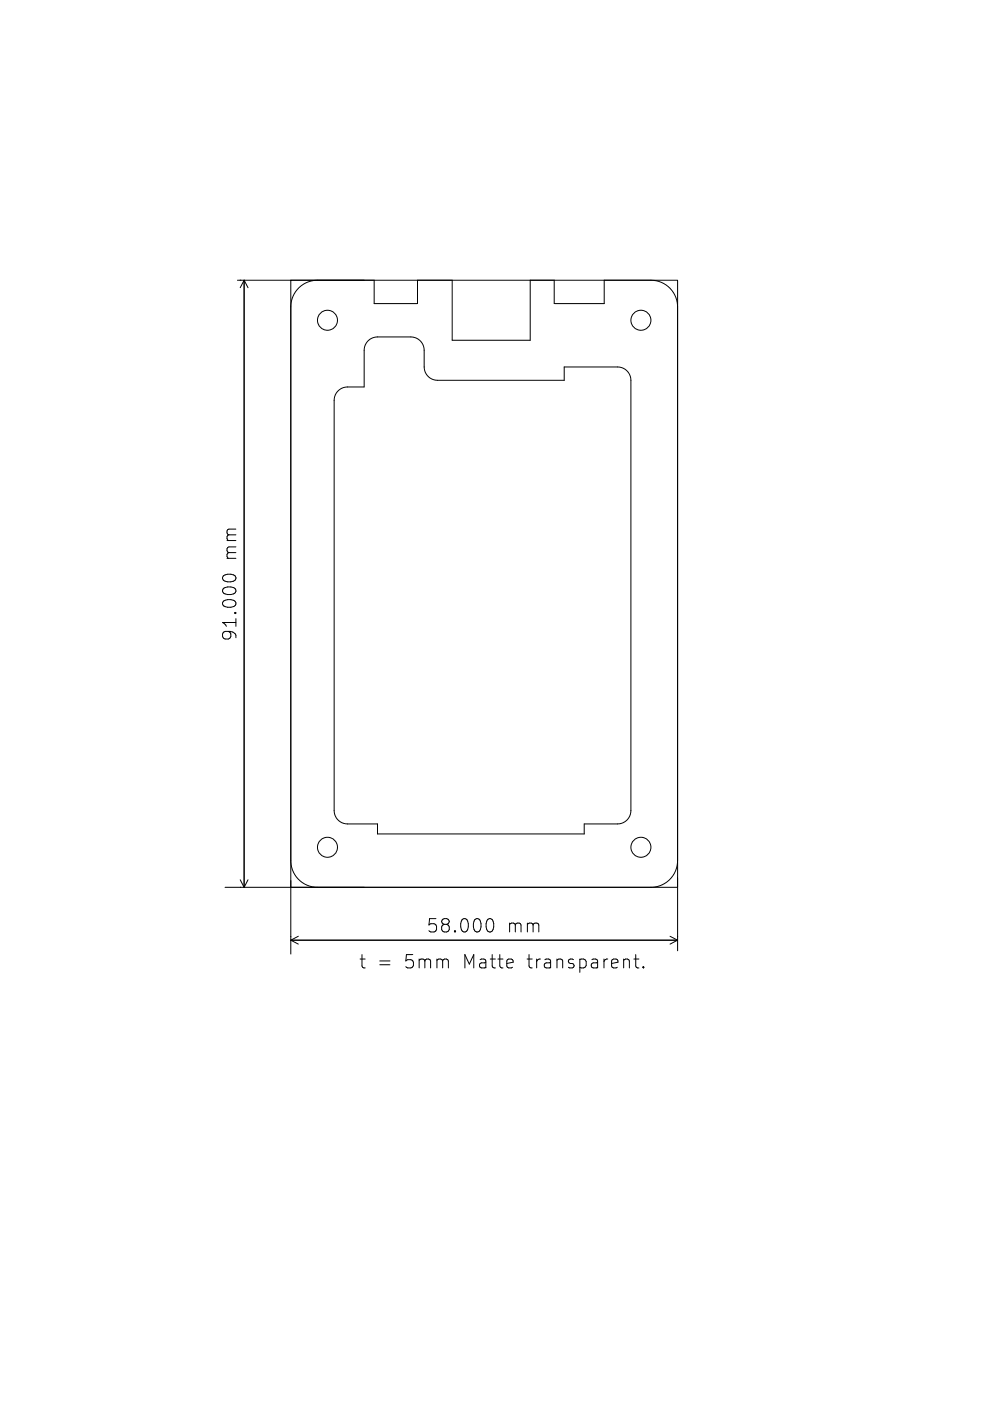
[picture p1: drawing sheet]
<svg xmlns="http://www.w3.org/2000/svg" width="148mm" height="210mm" viewBox="0 0 148 210" stroke-linecap="round" stroke-linejoin="round" font-family="sans-serif">
<defs><g id="words">
<g font-size="2.8">
<text x="35.7" y="84.1" transform="rotate(-90 35.7 84.1)">mm</text>
<text x="35.7" y="96.2" transform="rotate(-90 35.7 96.2)">91.000</text>
<text x="63.9" y="140">58.000</text>
<text x="76" y="140">mm</text>
<text x="53.7" y="145.3">t =</text>
<text x="60.5" y="145.3">5mm</text>
<text x="69.3" y="145.3">Matte</text>
<text x="79" y="145.3">transparent.</text>
</g>
</g></defs>
<g fill="none" stroke="#000" stroke-width=".15">
<path d="M35.6 42h20.5v3.5h6.5v-3.5h5.2v9h11.7v-9h3.6v3.5h7.5v-3.5h7a4 4 0 0 1 4 4v83a4 4 0 0 1-4 4h-63.9M36 42h.1M36.6 42v91M36.6 42l.6 1.1M36.6 42l-.6 1.1M43.6 42h58v91h-58zM47.6 42a4 4 0 0 0-4 4v83a4 4 0 0 0 4 4M55.1 51.2l.4-.4 .8-.3h5.3a2 2 0 0 1 2 2v2.5a2 2 0 0 0 2 2h19v-2h8a2 2 0 0 1 2 2v64.5a2 2 0 0 1-2 2h-5v1.5h-31v-1.5h-4.5a2 2 0 0 1-2-2v-61.5a2 2 0 0 1 2-2h2.5v-5.8l.2-.5zM33.5 86.9a.47 .47 0 0 1 .3-.7 1.18 1.18 0 0 1 1.6 .4l-.1 .3M36 131.9l.6 1.1M37.2 131.9l-.6 1.1M43.6 132v11"/>
<path d="M73.2 137.8a.47 .47 0 0 1 .7 .3 1.18 1.18 0 0 1-.3 1.6l-.4-.1M101.6 131.5v11M43.6 140.9h58M43.6 140.9l1.1 .6M44.7 140.3l-1.1 .6M95 143.8h.8M95.3 143.1v1.7l.1 .2 .4 .1M96.5 144.9l.1 .1-.1 .1M96.5 144.9l-.1 .1 .1 .1M96.5 144.9v.2M100.5 140.3l1.1 .6M101.6 140.9l-1.1 .6"/>
<circle cx="49.1" cy="48" r="1.5"/>
<circle cx="96.1" cy="48" r="1.5"/>
<circle cx="49.1" cy="127" r="1.5"/>
<circle cx="96.1" cy="127" r="1.5"/>
</g>
<use href="#words"/>
</svg>
